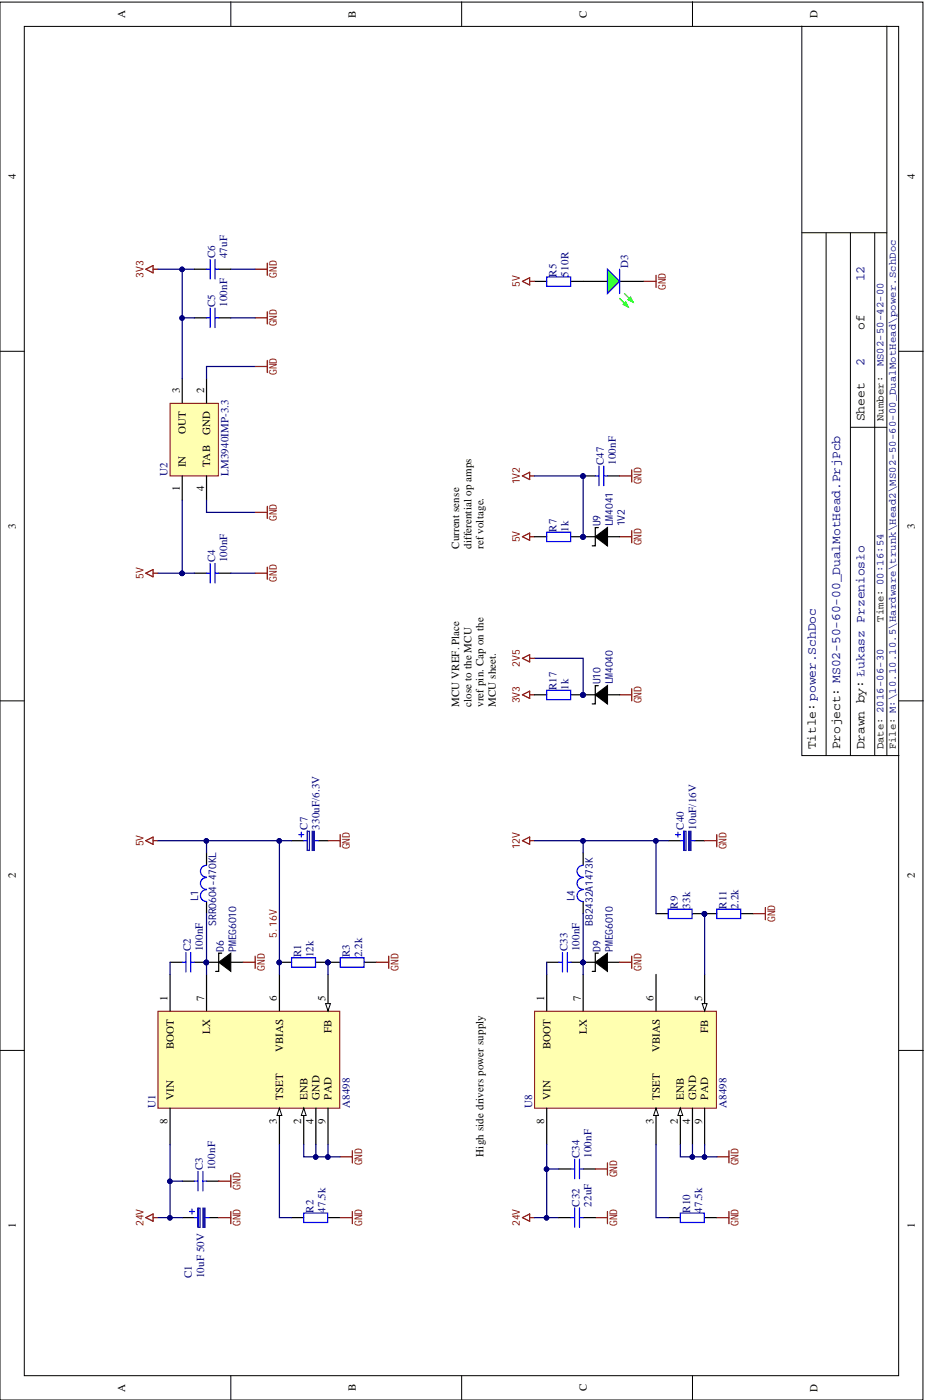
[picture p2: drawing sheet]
<svg xmlns="http://www.w3.org/2000/svg" width="193mm" height="292mm" viewBox="0 0 193 292" stroke-linecap="round" stroke-linejoin="round" font-family="sans-serif">
<defs><g id="words">
<g font-size="2.7" fill="#000080">
<text x="180.4" y="58.7" transform="rotate(-90 180.4 58.7)">12</text>
<text x="180.4" y="76.5" transform="rotate(-90 180.4 76.5)">2</text>
</g>
<g font-size="2.7">
<text x="180.4" y="68.9" transform="rotate(-90 180.4 68.9)">of</text>
<text x="180.4" y="87.9" transform="rotate(-90 180.4 87.9)">Sheet</text>
<text x="170.2" y="156.4" transform="rotate(-90 170.2 156.4)">Title: power.SchDoc</text>
<text x="175.3" y="156.4" transform="rotate(-90 175.3 156.4)">Project: MS02-50-60-00_DualMotHead.PrjPcb</text>
<text x="180.4" y="156.4" transform="rotate(-90 180.4 156.4)">Drawn by: Łukasz Przeniosło</text>
</g>
<g font-size="2.3">
<text x="26.1" y="3.7" transform="rotate(-90 26.1 3.7)">A</text>
<text x="74.3" y="3.7" transform="rotate(-90 74.3 3.7)">B</text>
<text x="122.4" y="3.7" transform="rotate(-90 122.4 3.7)">C</text>
<text x="170.6" y="3.7" transform="rotate(-90 170.6 3.7)">D</text>
<text x="3.3" y="37.4" transform="rotate(-90 3.3 37.4)">4</text>
<text x="190.8" y="37.4" transform="rotate(-90 190.8 37.4)">4</text>
<text x="37.5" y="82" transform="rotate(-90 37.5 82)">3</text>
<text x="42.6" y="82" transform="rotate(-90 42.6 82)">2</text>
<text x="38.8" y="90.6" transform="rotate(-90 38.8 90.6)">OUT</text>
<text x="43.8" y="90.8" transform="rotate(-90 43.8 90.8)">GND</text>
<text x="38.8" y="97.5" transform="rotate(-90 38.8 97.5)">IN</text>
<text x="43.8" y="97.5" transform="rotate(-90 43.8 97.5)">TAB</text>
<text x="37.5" y="102.5" transform="rotate(-90 37.5 102.5)">1</text>
<text x="42.6" y="102.5" transform="rotate(-90 42.6 102.5)">4</text>
<text x="3.3" y="110.4" transform="rotate(-90 3.3 110.4)">3</text>
<text x="190.8" y="110.4" transform="rotate(-90 190.8 110.4)">3</text>
<text x="95.8" y="114.5" transform="rotate(-90 95.8 114.5)">Current sense</text>
<text x="98.3" y="114.5" transform="rotate(-90 98.3 114.5)">differential op amps</text>
<text x="100.9" y="114.5" transform="rotate(-90 100.9 114.5)">ref voltage.</text>
<text x="95.8" y="147.5" transform="rotate(-90 95.8 147.5)">MCU VREF. Place</text>
<text x="98.3" y="147.5" transform="rotate(-90 98.3 147.5)">close to the MCU</text>
<text x="100.9" y="147.5" transform="rotate(-90 100.9 147.5)">vref pin. Cap on the</text>
<text x="103.4" y="147.5" transform="rotate(-90 103.4 147.5)">MCU sheet.</text>
<text x="3.3" y="183.3" transform="rotate(-90 3.3 183.3)">2</text>
<text x="190.8" y="183.3" transform="rotate(-90 190.8 183.3)">2</text>
<text x="35" y="208.9" transform="rotate(-90 35 208.9)">1</text>
<text x="42.6" y="208.9" transform="rotate(-90 42.6 208.9)">7</text>
<text x="57.8" y="208.9" transform="rotate(-90 57.8 208.9)">6</text>
<text x="67.9" y="208.9" transform="rotate(-90 67.9 208.9)">5</text>
<text x="113.5" y="208.9" transform="rotate(-90 113.5 208.9)">1</text>
<text x="121.1" y="208.9" transform="rotate(-90 121.1 208.9)">7</text>
<text x="136.4" y="208.9" transform="rotate(-90 136.4 208.9)">6</text>
<text x="146.5" y="208.9" transform="rotate(-90 146.5 208.9)">5</text>
<text x="43.8" y="215.7" transform="rotate(-90 43.8 215.7)">LX</text>
<text x="69.2" y="215.5" transform="rotate(-90 69.2 215.5)">FB</text>
<text x="122.4" y="215.7" transform="rotate(-90 122.4 215.7)">LX</text>
<text x="147.8" y="215.5" transform="rotate(-90 147.8 215.5)">FB</text>
<text x="36.2" y="219" transform="rotate(-90 36.2 219)">BOOT</text>
<text x="59.1" y="219.5" transform="rotate(-90 59.1 219.5)">VBIAS</text>
<text x="114.8" y="219" transform="rotate(-90 114.8 219)">BOOT</text>
<text x="137.6" y="219.5" transform="rotate(-90 137.6 219.5)">VBIAS</text>
<text x="36.2" y="229.4" transform="rotate(-90 36.2 229.4)">VIN</text>
<text x="59.1" y="229.4" transform="rotate(-90 59.1 229.4)">TSET</text>
<text x="64.1" y="229.4" transform="rotate(-90 64.1 229.4)">ENB</text>
<text x="66.7" y="229.4" transform="rotate(-90 66.7 229.4)">GND</text>
<text x="69.2" y="229.4" transform="rotate(-90 69.2 229.4)">PAD</text>
<text x="114.8" y="229.4" transform="rotate(-90 114.8 229.4)">VIN</text>
<text x="137.6" y="229.4" transform="rotate(-90 137.6 229.4)">TSET</text>
<text x="142.7" y="229.4" transform="rotate(-90 142.7 229.4)">ENB</text>
<text x="145.2" y="229.4" transform="rotate(-90 145.2 229.4)">GND</text>
<text x="147.8" y="229.4" transform="rotate(-90 147.8 229.4)">PAD</text>
<text x="35" y="234.4" transform="rotate(-90 35 234.4)">8</text>
<text x="57.8" y="234.4" transform="rotate(-90 57.8 234.4)">3</text>
<text x="62.9" y="234.4" transform="rotate(-90 62.9 234.4)">2</text>
<text x="65.4" y="234.4" transform="rotate(-90 65.4 234.4)">4</text>
<text x="67.9" y="234.4" transform="rotate(-90 67.9 234.4)">9</text>
<text x="113.5" y="234.4" transform="rotate(-90 113.5 234.4)">8</text>
<text x="136.4" y="234.4" transform="rotate(-90 136.4 234.4)">3</text>
<text x="141.4" y="234.4" transform="rotate(-90 141.4 234.4)">2</text>
<text x="144" y="234.4" transform="rotate(-90 144 234.4)">4</text>
<text x="146.5" y="234.4" transform="rotate(-90 146.5 234.4)">9</text>
<text x="100.9" y="241.4" transform="rotate(-90 100.9 241.4)">High side drivers power supply</text>
<text x="3.3" y="256.2" transform="rotate(-90 3.3 256.2)">1</text>
<text x="190.8" y="256.2" transform="rotate(-90 190.8 256.2)">1</text>
<text x="26.1" y="290.4" transform="rotate(-90 26.1 290.4)">A</text>
<text x="74.3" y="290.3" transform="rotate(-90 74.3 290.3)">B</text>
<text x="122.4" y="290.3" transform="rotate(-90 122.4 290.3)">C</text>
<text x="170.6" y="290.4" transform="rotate(-90 170.6 290.4)">D</text>
</g>
<g font-size="2.3" fill="#000080">
<text x="44.9" y="53.9" transform="rotate(-90 44.9 53.9)">C6</text>
<text x="47.4" y="53.9" transform="rotate(-90 47.4 53.9)">47uF</text>
<text x="116.1" y="57.7" transform="rotate(-90 116.1 57.7)">R5</text>
<text x="118.6" y="57.7" transform="rotate(-90 118.6 57.7)">510R</text>
<text x="131" y="55.9" transform="rotate(-90 131 55.9)">D3</text>
<text x="44.9" y="64" transform="rotate(-90 44.9 64)">C5</text>
<text x="47.4" y="64" transform="rotate(-90 47.4 64)">100nF</text>
<text x="35" y="99.3" transform="rotate(-90 35 99.3)">U2</text>
<text x="47.6" y="99.3" transform="rotate(-90 47.6 99.3)">LM3940IMP-3.3</text>
<text x="126" y="97" transform="rotate(-90 126 97)">C47</text>
<text x="128.5" y="97" transform="rotate(-90 128.5 97)">100nF</text>
<text x="116.1" y="111" transform="rotate(-90 116.1 111)">R7</text>
<text x="118.6" y="111" transform="rotate(-90 118.6 111)">1k</text>
<text x="44.9" y="117.3" transform="rotate(-90 44.9 117.3)">C4</text>
<text x="47.4" y="117.3" transform="rotate(-90 47.4 117.3)">100nF</text>
<text x="116.1" y="143.9" transform="rotate(-90 116.1 143.9)">R17</text>
<text x="118.6" y="143.9" transform="rotate(-90 118.6 143.9)">1k</text>
<text x="64.1" y="173.1" transform="rotate(-90 64.1 173.1)">C7</text>
<text x="66.7" y="173.1" transform="rotate(-90 66.7 173.1)">330uF/6.3V</text>
<text x="142.7" y="173.1" transform="rotate(-90 142.7 173.1)">C40</text>
<text x="145.2" y="173.1" transform="rotate(-90 145.2 173.1)">10uF/16V</text>
<text x="141.4" y="189.6" transform="rotate(-90 141.4 189.6)">R9</text>
<text x="144" y="189.6" transform="rotate(-90 144 189.6)">33k</text>
<text x="151.6" y="189.6" transform="rotate(-90 151.6 189.6)">R11</text>
<text x="154.1" y="189.6" transform="rotate(-90 154.1 189.6)">2.2k</text>
<text x="39.8" y="198.5" transform="rotate(-90 39.8 198.5)">C2</text>
<text x="42.3" y="198.5" transform="rotate(-90 42.3 198.5)">100nF</text>
<text x="62.9" y="199.8" transform="rotate(-90 62.9 199.8)">R1</text>
<text x="65.4" y="199.8" transform="rotate(-90 65.4 199.8)">12k</text>
<text x="73" y="199.8" transform="rotate(-90 73 199.8)">R3</text>
<text x="75.5" y="199.8" transform="rotate(-90 75.5 199.8)">2.2k</text>
<text x="118.4" y="198.5" transform="rotate(-90 118.4 198.5)">C33</text>
<text x="120.9" y="198.5" transform="rotate(-90 120.9 198.5)">100nF</text>
<text x="32.4" y="231.2" transform="rotate(-90 32.4 231.2)">U1</text>
<text x="73" y="231.2" transform="rotate(-90 73 231.2)">A8498</text>
<text x="111" y="231.2" transform="rotate(-90 111 231.2)">U8</text>
<text x="151.6" y="231.2" transform="rotate(-90 151.6 231.2)">A8498</text>
<text x="42.3" y="244.2" transform="rotate(-90 42.3 244.2)">C3</text>
<text x="44.9" y="244.2" transform="rotate(-90 44.9 244.2)">100nF</text>
<text x="120.9" y="241.6" transform="rotate(-90 120.9 241.6)">C34</text>
<text x="123.4" y="241.6" transform="rotate(-90 123.4 241.6)">100nF</text>
<text x="120.9" y="251.8" transform="rotate(-90 120.9 251.8)">C32</text>
<text x="123.4" y="251.8" transform="rotate(-90 123.4 251.8)">22uF</text>
<text x="65.4" y="253" transform="rotate(-90 65.4 253)">R2</text>
<text x="67.9" y="253" transform="rotate(-90 67.9 253)">47.5k</text>
<text x="144" y="253" transform="rotate(-90 144 253)">R10</text>
<text x="146.5" y="253" transform="rotate(-90 146.5 253)">47.5k</text>
<text x="40" y="266.7" transform="rotate(-90 40 266.7)">C1</text>
<text x="42.6" y="266.7" transform="rotate(-90 42.6 266.7)">10uF 50V</text>
</g>
<g font-size="2.2" fill="#800000">
<text x="29.9" y="57.9" transform="rotate(-90 29.9 57.9)">3V3</text>
<text x="57.8" y="57.9" transform="rotate(-90 57.8 57.9)">GND</text>
<text x="108.5" y="59.9" transform="rotate(-90 108.5 59.9)">5V</text>
<text x="138.9" y="60.5" transform="rotate(-90 138.9 60.5)">GND</text>
<text x="57.8" y="68.1" transform="rotate(-90 57.8 68.1)">GND</text>
<text x="57.8" y="78.2" transform="rotate(-90 57.8 78.2)">GND</text>
<text x="108.5" y="101.1" transform="rotate(-90 108.5 101.1)">1V2</text>
<text x="133.8" y="101.1" transform="rotate(-90 133.8 101.1)">GND</text>
<text x="57.8" y="108.7" transform="rotate(-90 57.8 108.7)">GND</text>
<text x="108.5" y="113.2" transform="rotate(-90 108.5 113.2)">5V</text>
<text x="133.8" y="113.8" transform="rotate(-90 133.8 113.8)">GND</text>
<text x="29.9" y="120.8" transform="rotate(-90 29.9 120.8)">5V</text>
<text x="57.8" y="121.4" transform="rotate(-90 57.8 121.4)">GND</text>
<text x="108.5" y="139.1" transform="rotate(-90 108.5 139.1)">2V5</text>
<text x="108.5" y="146.7" transform="rotate(-90 108.5 146.7)">3V3</text>
<text x="133.8" y="146.7" transform="rotate(-90 133.8 146.7)">GND</text>
<text x="29.9" y="176.6" transform="rotate(-90 29.9 176.6)">5V</text>
<text x="73" y="177.2" transform="rotate(-90 73 177.2)">GND</text>
<text x="108.5" y="177.2" transform="rotate(-90 108.5 177.2)">12V</text>
<text x="151.6" y="177.2" transform="rotate(-90 151.6 177.2)">GND</text>
<text x="161.7" y="192.4" transform="rotate(-90 161.7 192.4)">GND</text>
<text x="55.3" y="202.5" transform="rotate(-90 55.3 202.5)">GND</text>
<text x="83.1" y="202.5" transform="rotate(-90 83.1 202.5)">GND</text>
<text x="133.8" y="202.5" transform="rotate(-90 133.8 202.5)">GND</text>
<text x="75.5" y="243.1" transform="rotate(-90 75.5 243.1)">GND</text>
<text x="128.7" y="245.7" transform="rotate(-90 128.7 245.7)">GND</text>
<text x="154.1" y="243.1" transform="rotate(-90 154.1 243.1)">GND</text>
<text x="50.2" y="248.2" transform="rotate(-90 50.2 248.2)">GND</text>
<text x="29.9" y="255.8" transform="rotate(-90 29.9 255.8)">24V</text>
<text x="50.2" y="255.8" transform="rotate(-90 50.2 255.8)">GND</text>
<text x="75.5" y="255.8" transform="rotate(-90 75.5 255.8)">GND</text>
<text x="108.5" y="255.8" transform="rotate(-90 108.5 255.8)">24V</text>
<text x="128.7" y="255.8" transform="rotate(-90 128.7 255.8)">GND</text>
<text x="154.1" y="255.8" transform="rotate(-90 154.1 255.8)">GND</text>
</g>
<g font-size="2.2" fill="#000080">
<text x="184.3" y="76.5" transform="rotate(-90 184.3 76.5)">MS02-50-42-00</text>
<text x="125.3" y="109.8" transform="rotate(-90 125.3 109.8)">U9</text>
<text x="127.8" y="109.8" transform="rotate(-90 127.8 109.8)">LM4041</text>
<text x="130.4" y="109.8" transform="rotate(-90 130.4 109.8)">1V2</text>
<text x="125.3" y="142.8" transform="rotate(-90 125.3 142.8)">U10</text>
<text x="127.8" y="142.8" transform="rotate(-90 127.8 142.8)">LM4040</text>
<text x="41.3" y="188.1" transform="rotate(-90 41.3 188.1)">L1</text>
<text x="119.9" y="188.1" transform="rotate(-90 119.9 188.1)">L4</text>
<text x="45.1" y="193.2" transform="rotate(-90 45.1 193.2)">SRR0604-470KL</text>
<text x="123.7" y="193.2" transform="rotate(-90 123.7 193.2)">B82432A1473K</text>
<text x="46.7" y="198.6" transform="rotate(-90 46.7 198.6)">D6</text>
<text x="49.3" y="198.6" transform="rotate(-90 49.3 198.6)">PMEG6010</text>
<text x="125.3" y="198.6" transform="rotate(-90 125.3 198.6)">D9</text>
<text x="127.8" y="198.6" transform="rotate(-90 127.8 198.6)">PMEG6010</text>
</g>
<g font-size="2.2">
<text x="184.3" y="87.9" transform="rotate(-90 184.3 87.9)">Number:</text>
<text x="184.3" y="129.7" transform="rotate(-90 184.3 129.7)">Time: 00:16:54</text>
<text x="184.3" y="156.4" transform="rotate(-90 184.3 156.4)">Date: 2016-06-30</text>
<text x="186.9" y="156.4" transform="rotate(-90 186.9 156.4)">File: M:\10.10.10.5\Hardware\trunk\Head2\MS02-50-60-00_DualMotHead\power.SchDoc</text>
</g>
<text font-size="2.2" fill="#bf0000" x="57.8" y="195.7" transform="rotate(-90 57.8 195.7)">5.16V</text>
</g></defs>
<g fill="#fff" stroke="#000" stroke-width=".21">
<path d="M0 .4h192.5v291.7h-192.5z"/>
<path d="M5.1 5.5h182.4v281.5h-182.4z"/>
</g>
<g fill="none" stroke="#000" stroke-width=".21">
<path d="M48.2 .4v5M96.3 .4v5M144.5 .4v5M167.3 5.4v152.2h20.2M185 5.4v152.2M167.3 48.6h17.7M172.3 48.6v109M177.4 48.6v109M182.5 48.6v109M0 73.3h5.1M187.5 73.3h5.1M177.4 89.2h7.6"/>
<path d="M0 146.2h5.1M187.5 146.2h5.1M0 219.2h5.1M187.5 219.2h5.1M48.2 287v5.1M96.3 287v5.1M144.5 287v5.1"/>
</g>
<path d="M43.1 177.9v2.6M43.1 188.1v2.5" fill="none" stroke="#000" stroke-width=".25"/>
<path d="M43.1 183.1a1.23 1.23 0 0 0-1.3 1.2 1.23 1.23 0 0 0 1.3 1.3M43.1 185.6a1.23 1.23 0 0 0-1.3 1.3 1.23 1.23 0 0 0 1.3 1.2M43.1 180.6a1.23 1.23 0 0 0-1.3 1.2 1.23 1.23 0 0 0 1.3 1.2" fill="none" stroke="#00f" stroke-width=".25"/>
<path d="M32.9 211h38v20.2h-38z" fill="#ffffb0" stroke="#800000" stroke-width=".21"/>
<path d="M35.5 203.3v7.6M63.4 231.2v7.6" fill="none" stroke="#000" stroke-width=".25"/>
<path d="M63.4 231.2l.5 1.5h-1z" fill="#fff"/>
<path d="M63.4 231.2l.5 1.5h-1z" fill="none" stroke="#000" stroke-width=".21"/>
<path d="M58.3 231.2v7.6" fill="none" stroke="#000" stroke-width=".25"/>
<path d="M58.3 231.2l.5 1.5h-1z" fill="#fff"/>
<path d="M58.3 231.2l.5 1.5h-1z" fill="none" stroke="#000" stroke-width=".21"/>
<path d="M68.4 203.3v7.6M65.9 231.2v7.6" fill="none" stroke="#000" stroke-width=".25"/>
<path d="M67.9 209.4h1l-.5 1.5z" fill="#fff"/>
<path d="M45.6 200.8l2.6-1.9v3.8zM67.9 209.4h1l-.5 1.5z" fill="none" stroke="#000" stroke-width=".21"/>
<g fill="none" stroke="#000" stroke-width=".25">
<path d="M40.6 66.3h2.5M45.6 66.3h2.6M40.6 119.6h2.5M45.6 119.6h2.6M60.8 175.4h2.6M66.4 175.4h2M46.3 198.9h-.7v3.8h-.6M35.5 200.8h2.5M40.6 200.8h5M43.1 203.3v7.6M48.2 200.8h2.5M58.3 203.3v7.6"/>
<path d="M58.3 200.8h2.5M65.9 200.8h5.1M76 200.8h2.6M35.5 231.2v7.6M68.4 231.2v7.6M38 254h2.6M38 246.4h2.6M43.1 246.4h2.5M43.6 254h2M60.8 254h2.6M68.4 254h2.6"/>
</g>
<g fill="none" stroke="#00f" stroke-width=".25">
<path d="M43.1 66.3h.7M43.8 64.3v4M44.9 64.3v4M44.9 66.3h.7M43.1 119.6h.7M43.8 117.6v4M44.9 117.6v4M44.9 119.6h.7M62.3 174.1h1.1M62.9 173.6v1M63.4 175.4h.7M64.1 173.4v4"/>
<path d="M65.6 175.4h.8M38.8 198.7v4.1M39.8 198.7v4.1M60.8 199.8h5v2h-5zM71 199.8h5v2h-5zM38 200.8h.8M39.8 200.8h.8M39.5 252.8h1.1M40 252.3v1M40.6 246.4h.7M40.6 254h.7M41.3 244.4v4.1"/>
<path d="M41.3 252v4.1M42.3 244.4v4.1M42.3 246.4h.8M42.8 254h.8M63.4 253.1h5v2h-5z"/>
</g>
<path d="M32.9 119.6h5.1M35.5 200.8v2.5M35.5 238.8v15.2h-2.6M58.3 238.8v15.2h2.5M65.9 238.8v2.6M68.4 238.8v2.6M35.5 254h2.5M35.5 246.4h2.5" fill="none" stroke="#000080" stroke-width=".25"/>
<g fill="none" stroke="#800000" stroke-width=".25">
<path d="M30.4 119.6l1.5-.8v1.6zM31.9 119.6h1M30.4 175.4l1.5-.8v1.6zM31.9 175.4h1M68.4 175.4h2.6M71 174.1v2.6M53.2 199.5v2.5M81.1 199.5v2.5M50.7 200.8h2.5M78.6 200.8h2.5M30.4 254l1.5-.7v1.5zM31.9 254h1"/>
<path d="M45.6 254h2.6M45.6 246.4h2.6M48.2 245.2v2.5M48.2 252.8v2.5M71 254h2.5M71 241.4h2.5M73.5 240.1v2.5M73.5 252.8v2.5"/>
</g>
<g fill="#000080" stroke="#000080" stroke-width=".21">
<circle cx="68.4" cy="241.4" r=".47"/>
<circle cx="65.9" cy="241.4" r=".47"/>
<circle cx="43" cy="200.8" r=".47"/>
<circle cx="35.4" cy="254.1" r=".47"/>
<circle cx="35.4" cy="246.5" r=".47"/>
<circle cx="58.3" cy="200.8" r=".47"/>
<circle cx="68.4" cy="200.8" r=".47"/>
<circle cx="38" cy="119.6" r=".47"/>
</g>
<path d="M45.6 200.8l2.6-1.9v3.8z" fill="#000"/>
<path d="M64.1 173.5h.5v3.9h-.5zM41.3 252.1h.4v4h-.4z" fill="none" stroke="#0000bf" stroke-width=".25"/>
<g fill="#0000bf" stroke="#0000bf" stroke-width=".25">
<path d="M42.3 252.1h.5v4h-.5z"/>
<path d="M65.1 173.5h.5v3.9h-.5z"/>
</g>
<path d="M35.5 84.2h10v15.1h-10z" fill="#ffffb0" stroke="#800000" stroke-width=".21"/>
<path d="M121.7 58.7h5M129.3 58.7h5M38 79v5.1M43.1 79v5.1M38 99.3v5.1M43.1 99.3v5.1" fill="none" stroke="#000" stroke-width=".25"/>
<g fill="none" stroke="#000080" stroke-width=".25">
<path d="M32.9 56.2h5.1v22.8M38 56.2h2.6M48.2 56.2h5M38 66.3h2.6M48.2 66.3h5M53.2 76.5h-10.1v2.5M38 104.4v15.2h2.6M43.1 104.4v2.5h10.1M48.2 119.6h5M43.1 175.4v2.5M43.1 190.6v12.7M68.4 200.8v2.5"/>
<path d="M63.4 238.8v2.6h7.6"/>
</g>
<path d="M30.4 56.2l1.5-.8v1.5zM31.9 56.2h1M53.2 56.2h2.6M55.8 54.9v2.5M53.2 76.5h2.6M53.2 66.3h2.6M55.8 65.1v2.5M55.8 75.2v2.5M53.2 119.6h2.6M53.2 106.9h2.6M55.8 105.6v2.6M55.8 118.3v2.6" fill="none" stroke="#800000" stroke-width=".25"/>
<g fill="#000080" stroke="#000080" stroke-width=".21">
<circle cx="38" cy="66.4" r=".47"/>
<circle cx="38" cy="56.2" r=".47"/>
<circle cx="38" cy="119.6" r=".47"/>
<circle cx="68.4" cy="241.4" r=".47"/>
<circle cx="65.9" cy="241.4" r=".47"/>
<circle cx="43" cy="200.8" r=".47"/>
<circle cx="43" cy="175.4" r=".47"/>
<circle cx="68.4" cy="200.8" r=".47"/>
</g>
<path d="M126.7 56.2l2.6 2.5-2.6 2.5z" fill="#0f0"/>
<path d="M126.7 56.2l2.6 2.5-2.6 2.5z" fill="none" stroke="#00f" stroke-width=".25"/>
<path d="M129.3 62.3l1.7 1.7M130.3 61.2l1.7 1.8" fill="none" stroke="#0f0" stroke-width=".25"/>
<path d="M131.5 62l.5 1-1-.5z" fill="#0f0"/>
<path d="M131.5 62l.5 1-1-.5z" fill="none" stroke="#0f0" stroke-width=".25"/>
<path d="M130.5 63l.5 1-1-.5z" fill="#0f0"/>
<path d="M130.5 63l.5 1-1-.5z" fill="none" stroke="#0f0" stroke-width=".25"/>
<path d="M43.1 56.2h.7M43.8 54.1v4.1M44.9 54.1v4.1M44.9 56.2h.7M114 57.8h5v1.9h-5zM129.3 56.2v5M114 111h5v2h-5zM114 144h5v2h-5zM121.7 183.1a1.23 1.23 0 0 0-1.3 1.2 1.23 1.23 0 0 0 1.3 1.3M121.7 185.6a1.23 1.23 0 0 0-1.3 1.3 1.23 1.23 0 0 0 1.3 1.2M121.7 180.6a1.23 1.23 0 0 0-1.3 1.2 1.23 1.23 0 0 0 1.3 1.2" fill="none" stroke="#00f" stroke-width=".25"/>
<g fill="none" stroke="#000" stroke-width=".25">
<path d="M40.6 56.2h2.5M45.6 56.2h2.6M111.5 58.7h2.5M119.1 58.7h2.6M111.5 112h2.5M119.1 112h5.1M124.2 112l2.5-1.9v3.8zM124.8 110.1h-.6v3.8h-.6M126.7 112h2.6M111.5 145h2.5M119.1 145h5.1M124.2 145l2.5-1.9v3.8z"/>
<path d="M124.8 143.1h-.6v3.8h-.6M126.7 145h2.6M121.7 177.9v2.6M121.7 188.1v2.5"/>
</g>
<g fill="none" stroke="#800000" stroke-width=".25">
<path d="M109 58.7l1.5-.8v1.6zM110.5 58.7h1M134.3 58.7h2.6M136.9 57.4v2.6M109 99.3l1.5-.8v1.6zM110.5 99.3h1M109 112l1.5-.8v1.5zM110.5 112h1M129.3 112h2.5M131.8 110.7v2.6M109 137.4l1.5-.8v1.5zM110.5 137.4h1"/>
<path d="M109 145l1.5-.8v1.5zM110.5 145h1M129.3 145h2.5M131.8 143.7v2.5"/>
</g>
<path d="M111.5 137.4h10.2v7.6M32.9 175.4h27.9M58.3 175.4v27.9" fill="none" stroke="#000080" stroke-width=".25"/>
<g fill="#000080" stroke="#000080" stroke-width=".21">
<circle cx="43" cy="175.4" r=".47"/>
<circle cx="58.3" cy="175.4" r=".47"/>
<circle cx="58.3" cy="200.8" r=".47"/>
<circle cx="121.6" cy="145" r=".47"/>
<circle cx="121.6" cy="112" r=".47"/>
</g>
<g fill="#fff" stroke="#fff" stroke-width=".21">
<path d="M98.8 195.8h7.6v45.6h-7.6z"/>
<path d="M93.8 127.3h10v20.2h-10z"/>
<path d="M93.8 94.3h10v20.2h-10z"/>
</g>
<path d="M124.2 112l2.5-1.9v3.8zM124.2 145l2.5-1.9v3.8z" fill="#000"/>
<path d="M111.5 211h38v20.2h-38z" fill="#ffffb0" stroke="#800000" stroke-width=".21"/>
<path d="M114 203.3v7.6M141.9 231.2v7.6" fill="none" stroke="#000" stroke-width=".25"/>
<path d="M141.9 231.2l.5 1.5h-1z" fill="#fff"/>
<path d="M141.9 231.2l.5 1.5h-1z" fill="none" stroke="#000" stroke-width=".21"/>
<path d="M136.9 231.2v7.6" fill="none" stroke="#000" stroke-width=".25"/>
<path d="M136.9 231.2l.5 1.5h-1z" fill="#fff"/>
<path d="M136.9 231.2l.5 1.5h-1z" fill="none" stroke="#000" stroke-width=".21"/>
<path d="M147 203.3v7.6M144.5 231.2v7.6" fill="none" stroke="#000" stroke-width=".25"/>
<path d="M146.5 209.4h1l-.5 1.5z" fill="#fff"/>
<path d="M124.2 200.8l2.5-1.9v3.8zM146.5 209.4h1l-.5 1.5z" fill="none" stroke="#000" stroke-width=".21"/>
<g fill="none" stroke="#000" stroke-width=".25">
<path d="M121.7 99.3h2.5M126.7 99.3h2.6M139.4 175.4h2.5M145 175.4h2M124.8 198.9h-.6v3.8h-.6M136.9 190.6h2.5M144.5 190.6h5M154.6 190.6h2.5M114 200.8h2.6M119.1 200.8h5.1M121.7 203.3v7.6M126.7 200.8h2.6"/>
<path d="M136.9 203.3v7.6M114 231.2v7.6M147 231.2v7.6M116.6 254h2.5M116.6 243.9h2.5M121.7 254h2.5M121.7 243.9h2.5M139.4 254h2.5M147 254h2.5"/>
</g>
<g fill="none" stroke="#00f" stroke-width=".25">
<path d="M124.2 99.3h.7M124.9 97.3v4M126 97.3v4M126 99.3h.7M140.9 174.1h1M141.4 173.6v1M141.9 175.4h.8M142.7 173.4v4M144.2 175.4h.8M117.3 198.7v4.1M118.4 198.7v4.1M139.4 189.7h5v1.9h-5z"/>
<path d="M149.5 189.7h5v1.9h-5zM116.6 200.8h.7M118.4 200.8h.7M119.1 243.9h.8M119.1 254h.8M119.9 241.9v4M119.9 252v4.1M120.9 241.9v4M120.9 252v4.1M120.9 243.9h.8M120.9 254h.8M141.9 253.1h5v2h-5z"/>
</g>
<g fill="none" stroke="#000080" stroke-width=".25">
<path d="M111.5 99.3h10.2v12.7M111.5 175.4h27.9M121.7 175.4v2.5M136.9 175.4v15.2M121.7 190.6v12.7M147 190.6v12.7M114 200.8v2.5M114 238.8v15.2h-2.5M136.9 238.8v15.2h2.5M141.9 238.8v2.6h7.6M144.5 238.8v2.6M147 238.8v2.6"/>
<path d="M114 254h2.6M114 243.9h2.6"/>
</g>
<g fill="none" stroke="#800000" stroke-width=".25">
<path d="M129.3 99.3h2.5M131.8 98v2.6M109 175.4l1.5-.8v1.6zM110.5 175.4h1M147 175.4h2.5M149.5 174.1v2.6M131.8 199.5v2.5M157.1 190.6h2.6M159.7 189.4v2.5M129.3 200.8h2.5M109 254l1.5-.7v1.5zM110.5 254h1"/>
<path d="M124.2 254h2.5M124.2 243.9h2.5M126.7 242.6v2.6M126.7 252.8v2.5M149.5 254h2.6M149.5 241.4h2.6M152.1 240.1v2.5M152.1 252.8v2.5"/>
</g>
<g fill="#000080" stroke="#000080" stroke-width=".21">
<circle cx="147" cy="241.4" r=".47"/>
<circle cx="144.4" cy="241.4" r=".47"/>
<circle cx="121.6" cy="200.8" r=".47"/>
<circle cx="114" cy="254.1" r=".47"/>
<circle cx="114" cy="243.9" r=".47"/>
<circle cx="147" cy="190.7" r=".47"/>
<circle cx="121.6" cy="175.4" r=".47"/>
<circle cx="121.6" cy="99.3" r=".47"/>
<circle cx="121.6" cy="112" r=".47"/>
<circle cx="136.8" cy="175.4" r=".47"/>
</g>
<path d="M124.2 200.8l2.5-1.9v3.8z" fill="#000"/>
<path d="M142.7 173.5h.4v3.9h-.4z" fill="none" stroke="#0000bf" stroke-width=".25"/>
<path d="M143.7 173.5h.4v3.9h-.4z" fill="#0000bf" stroke="#0000bf" stroke-width=".25"/>
<use href="#words"/>
</svg>
